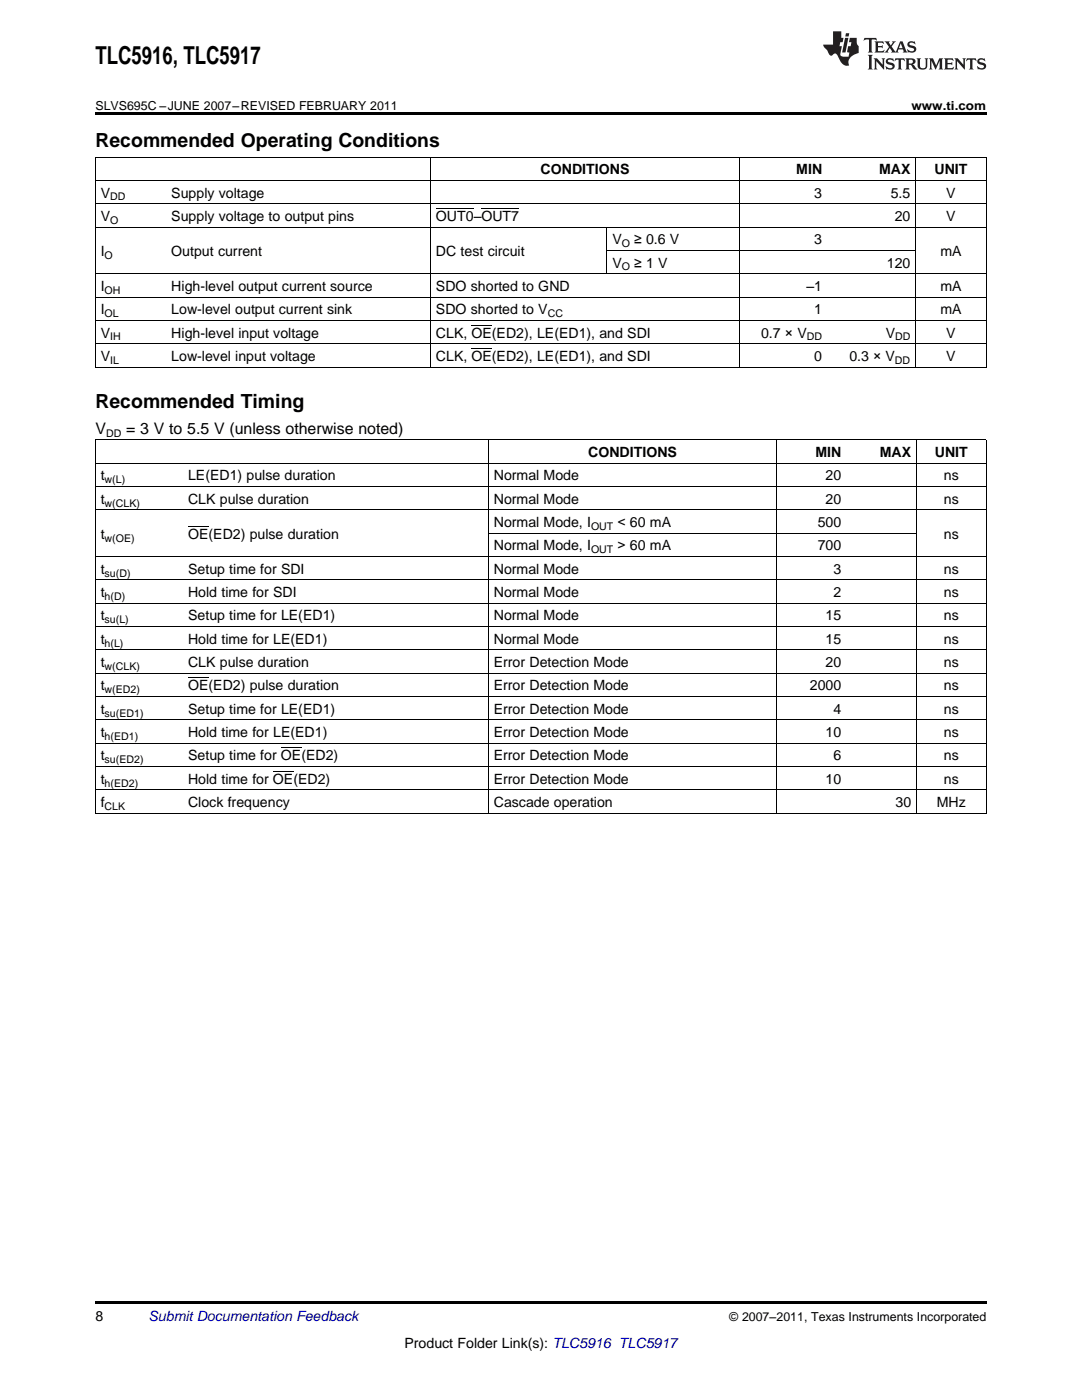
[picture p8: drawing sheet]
<svg xmlns="http://www.w3.org/2000/svg" width="216mm" height="279mm" viewBox="0 0 216 279" stroke-linecap="round" stroke-linejoin="round" font-family="sans-serif">
<defs><g id="words">
<text font-size="4.9" x="19" y="12.8">TLC5916, TLC5917</text>
<g font-size="3.9">
<text x="19" y="29.3">Recommended Operating Conditions</text>
<text x="19" y="81.4">Recommended Timing</text>
</g>
<g font-size="3.2">
<text x="19" y="86.6">V</text>
<text x="25.2" y="86.6">= 3 V to 5.5 V (unless otherwise noted)</text>
</g>
<g font-size="2.8">
<text x="107.9" y="34.8">CONDITIONS</text>
<text x="158.9" y="34.8">MIN</text>
<text x="175.4" y="34.8">MAX</text>
<text x="186.5" y="34.8">UNIT</text>
<text x="20.1" y="39.4">V</text>
<text x="34.2" y="39.4">Supply voltage</text>
<text x="162.5" y="39.4">3</text>
<text x="177.7" y="39.4">5.5</text>
<text x="188.8" y="39.4">V</text>
<text x="20.1" y="44.1">V</text>
<text x="34.2" y="44.1">Supply voltage to output pins</text>
<text x="87" y="44.1">OUT0–OUT7</text>
<text x="178.5" y="44.1">20</text>
<text x="188.8" y="44.1">V</text>
<text x="20.1" y="51.1">I</text>
<text x="34.2" y="51.1">Output current</text>
<text x="87" y="51.1">DC test circuit</text>
<text x="122.2" y="48.8">V</text>
<text x="122.2" y="53.4">V</text>
<text x="126.5" y="48.8">≥ 0.6 V</text>
<text x="126.5" y="53.4">≥ 1 V</text>
<text x="162.5" y="48.8">3</text>
<text x="177" y="53.4">120</text>
<text x="187.6" y="51.1">mA</text>
<text x="20.1" y="58.1">I</text>
<text x="34.2" y="58.1">High-level output current source</text>
<text x="87" y="58.1">SDO shorted to GND</text>
<text x="160.9" y="58.1">–1</text>
<text x="187.6" y="58.1">mA</text>
<text x="20.1" y="62.7">I</text>
<text x="34.2" y="62.7">Low-level output current sink</text>
<text x="87" y="62.7">SDO shorted to V</text>
<text x="162.5" y="62.7">1</text>
<text x="187.6" y="62.7">mA</text>
<text x="20.1" y="67.4">V</text>
<text x="34.2" y="67.4">High-level input voltage</text>
<text x="87" y="67.4">CLK, OE(ED2), LE(ED1), and SDI</text>
<text x="151.9" y="67.4">0.7 × V</text>
<text x="176.7" y="67.4">V</text>
<text x="188.8" y="67.4">V</text>
<text x="20.1" y="72">V</text>
<text x="34.2" y="72">Low-level input voltage</text>
<text x="87" y="72">CLK, OE(ED2), LE(ED1), and SDI</text>
<text x="162.5" y="72">0</text>
<text x="169.5" y="72">0.3 × V</text>
<text x="188.8" y="72">V</text>
<text x="20.1" y="95.9">t</text>
<text x="37.5" y="95.9">LE(ED1) pulse duration</text>
<text x="98.5" y="95.9">Normal Mode</text>
<text x="117.4" y="91.2">CONDITIONS</text>
<text x="162.7" y="91.2">MIN</text>
<text x="164.7" y="95.9">20</text>
<text x="175.5" y="91.2">MAX</text>
<text x="186.5" y="91.2">UNIT</text>
<text x="188.3" y="95.9">ns</text>
<text x="20.1" y="100.5">t</text>
<text x="37.5" y="100.5">CLK pulse duration</text>
<text x="98.5" y="100.5">Normal Mode</text>
<text x="164.7" y="100.5">20</text>
<text x="188.3" y="100.5">ns</text>
<text x="20.1" y="107.5">t</text>
<text x="37.5" y="107.5">OE(ED2) pulse duration</text>
<text x="98.5" y="105.2">Normal Mode, I</text>
<text x="123.2" y="105.2">&lt; 60 mA</text>
<text x="163.2" y="105.2">500</text>
<text x="188.3" y="107.5">ns</text>
<text x="98.5" y="109.9">Normal Mode, I</text>
<text x="123.2" y="109.9">&gt; 60 mA</text>
<text x="163.2" y="109.9">700</text>
<text x="20.1" y="114.5">t</text>
<text x="20.1" y="119.2">t</text>
<text x="37.5" y="114.5">Setup time for SDI</text>
<text x="37.5" y="119.2">Hold time for SDI</text>
<text x="98.5" y="114.5">Normal Mode</text>
<text x="98.5" y="119.2">Normal Mode</text>
<text x="166.3" y="114.5">3</text>
<text x="166.3" y="119.2">2</text>
<text x="188.3" y="114.5">ns</text>
<text x="188.3" y="119.2">ns</text>
<text x="20.1" y="123.8">t</text>
<text x="37.5" y="123.8">Setup time for LE(ED1)</text>
<text x="98.5" y="123.8">Normal Mode</text>
<text x="164.7" y="123.8">15</text>
<text x="188.3" y="123.8">ns</text>
<text x="20.1" y="128.5">t</text>
<text x="37.5" y="128.5">Hold time for LE(ED1)</text>
<text x="98.5" y="128.5">Normal Mode</text>
<text x="164.7" y="128.5">15</text>
<text x="188.3" y="128.5">ns</text>
<text x="20.1" y="133.1">t</text>
<text x="20.1" y="137.8">t</text>
<text x="37.5" y="133.1">CLK pulse duration</text>
<text x="37.5" y="137.8">OE(ED2) pulse duration</text>
<text x="98.5" y="133.1">Error Detection Mode</text>
<text x="98.5" y="137.8">Error Detection Mode</text>
<text x="161.6" y="137.8">2000</text>
<text x="164.7" y="133.1">20</text>
<text x="188.3" y="133.1">ns</text>
<text x="188.3" y="137.8">ns</text>
<text x="20.1" y="142.5">t</text>
<text x="37.5" y="142.5">Setup time for LE(ED1)</text>
<text x="98.5" y="142.5">Error Detection Mode</text>
<text x="166.3" y="142.5">4</text>
<text x="188.3" y="142.5">ns</text>
<text x="20.1" y="147.1">t</text>
<text x="37.5" y="147.1">Hold time for LE(ED1)</text>
<text x="98.5" y="147.1">Error Detection Mode</text>
<text x="164.7" y="147.1">10</text>
<text x="188.3" y="147.1">ns</text>
<text x="20.1" y="151.8">t</text>
<text x="37.5" y="151.8">Setup time for OE(ED2)</text>
<text x="98.5" y="151.8">Error Detection Mode</text>
<text x="166.3" y="151.8">6</text>
<text x="188.3" y="151.8">ns</text>
<text x="20.1" y="156.4">t</text>
<text x="20.1" y="161.1">f</text>
<text x="37.5" y="156.4">Hold time for OE(ED2)</text>
<text x="37.5" y="161.1">Clock frequency</text>
<text x="98.5" y="156.4">Error Detection Mode</text>
<text x="98.5" y="161.1">Cascade operation</text>
<text x="164.7" y="156.4">10</text>
<text x="178.7" y="161.1">30</text>
<text x="186.9" y="161.1">MHz</text>
<text x="188.3" y="156.4">ns</text>
<text x="19" y="263.6">8</text>
<text x="80.7" y="269">Product Folder Link(s): TLC5916 TLC5917</text>
</g>
<text font-size="2.8" fill="#0000c8" x="29.6" y="263.6">Submit Documentation Feedback</text>
<g font-size="2.5">
<text x="19" y="21.9">SLVS695C –JUNE 2007–REVISED FEBRUARY 2011</text>
<text x="181.9" y="21.9">www.ti.com</text>
<text x="145.5" y="263.6">© 2007–2011, Texas Instruments Incorporated</text>
</g>
<g font-size="2.1">
<text x="22" y="40">DD</text>
<text x="22" y="44.7">O</text>
<text x="20.9" y="51.6">O</text>
<text x="124.1" y="49.3">O</text>
<text x="124.1" y="54">O</text>
<text x="20.9" y="58.6">OH</text>
<text x="20.9" y="63.3">OL</text>
<text x="109.3" y="63.3">CC</text>
<text x="22" y="67.9">IH</text>
<text x="161" y="67.9">DD</text>
<text x="178.6" y="67.9">DD</text>
<text x="22" y="72.6">IL</text>
<text x="178.6" y="72.6">DD</text>
<text x="21.2" y="87.2">DD</text>
<text x="20.9" y="96.4">w(L)</text>
<text x="20.9" y="101.1">w(CLK)</text>
<text x="117.9" y="105.8">OUT</text>
<text x="20.9" y="108.1">w(OE)</text>
<text x="117.9" y="110.4">OUT</text>
<text x="20.9" y="115.1">su(D)</text>
<text x="20.9" y="119.7">h(D)</text>
<text x="20.9" y="124.4">su(L)</text>
<text x="20.9" y="129">h(L)</text>
<text x="20.9" y="133.7">w(CLK)</text>
<text x="20.9" y="138.4">w(ED2)</text>
<text x="20.9" y="143">su(ED1)</text>
<text x="20.9" y="147.7">h(ED1)</text>
<text x="20.9" y="152.3">su(ED2)</text>
<text x="20.9" y="157">h(ED2)</text>
<text x="20.9" y="161.6">CLK</text>
</g>
</g></defs>
<g fill="#231f20">
<path d="M172.5 7.6l-.1 .5 .4-.2h.6v.1v2.1l-.2 .4h.9l-.2-.4v-2.1l.1-.1h.5l.5 .2-.2-.5zM174.5 8.3l.2 .3v1.5l-.2 .4h1.8l.2-.6a1.04 1.04 0 0 1-1.3 .2v-.7h.6l.3 .2v-.6l-.3 .2h-.6v-.6l.8-.1 .4 .3-.2-.5zM176.5 8.3l.9 1.1-.9 1.1h.8l-.2-.2 .4-.7 .5 .7-.2 .2h1.5l-.2-.2 .2-.4h.9l.1 .4-.2 .2h1l-.3-.3-.7-1.9h-.5l-.9 2-.8-1 .9-1h-.8l.1 .3-.4 .5-.3-.6 .1-.2zM179.7 8.6l.4 1h-.7zM181.3 8.4a.63 .63 0 0 0-.2 .7 .63 .63 0 0 0 .6 .4l.6 .2 .1 .2a.75 .75 0 0 1-.7 .4 .75 .75 0 0 1-.6-.5l.1 .7 .1-.1a1.11 1.11 0 0 0 1.5-.6 1.13 1.13 0 0 0-1.2-.8l-.1-.4a1.04 1.04 0 0 1 1.2 .2l-.2-.5-.2 .1-.4-.2zM173.2 10.9l.2 .4v2.2l-.2 .4h1l-.3-.4v-2.2l.3-.4zM174.3 11.6l.3 .4v1.5l-.3 .4h.8l-.2-.4v-1.3l1.5 1.7v-1.9l.2-.4h-.7l.2 .4v.9l-1.1-1.3zM177 11.8a.62 .62 0 0 0-.2 .7 .62 .62 0 0 0 .6 .4l.6 .1 .1 .3a.76 .76 0 0 1-.7 .3 .76 .76 0 0 1-.7-.4l.2 .7 .1-.1a1.11 1.11 0 0 0 1.5-.6 1.13 1.13 0 0 0-1.2-.8l-.1-.4a1.04 1.04 0 0 1 1.2 .2l-.2-.6-.2 .1-.5-.1zM178.7 11.6l-.2 .6a.61 .61 0 0 1 .8-.3v1.6l-.2 .4h.9l-.2-.4v-1.6a.63 .63 0 0 1 .7 .3l-.1-.6zM180.6 11.6l.3 .4v1.5l-.3 .4h1l-.2-.2-.1-.8 .6 .2a.76 .76 0 0 0 1.2 .7l-1-1a.58 .58 0 0 0 .6-.5 .58 .58 0 0 0-.5-.6zM181.4 11.9h.1a.45 .45 0 0 1 .5 .1 .45 .45 0 0 1 .1 .5l-.8 .2zM182.9 11.6l.2 .2a2.17 2.17 0 0 0 .3 1.9 .99 .99 0 0 0 1.6-.6v-1.1l.2-.4h-.7l.2 .2a1.92 1.92 0 0 1-.2 1.8 .6 .6 0 0 1-.9-.5v-1.1l.2-.4zM185.4 11.6l.2 .4v1.5l-.2 .4h.7l-.2-.4v-1.4l.8 1.8 .8-1.8v1.4l-.2 .4h.9l-.2-.4v-1.5l.2-.4h-.8l-.6 1.5-.6-1.5zM188.4 11.6l.2 .4v1.5l-.2 .4h1.8l.1-.6a1.04 1.04 0 0 1-1.2 .1v-.6h.5l.4 .2v-.6l-.4 .2h-.5v-.7h.8l.3 .3-.1-.6zM190.5 11.6l.2 .4v1.5l-.2 .4h.7l-.2-.4v-1.3l1.5 1.7v-1.9l.2-.4h-.7l.2 .4v.9l-1.1-1.3zM192.9 11.6l-.1 .6a.61 .61 0 0 1 .7-.3l.1 1.6-.3 .4h1l-.3-.4 .1-1.6a.63 .63 0 0 1 .7 .3l-.1-.6zM195.2 11.8a.62 .62 0 0 0-.2 .7 .62 .62 0 0 0 .6 .4l.6 .1 .1 .3a.76 .76 0 0 1-.7 .3 .76 .76 0 0 1-.6-.4l.1 .7 .1-.1a1.11 1.11 0 0 0 1.6-.6 1.13 1.13 0 0 0-1.3-.8l-.1-.4a1.04 1.04 0 0 1 1.2 .2l-.1-.6-.2 .1-.5-.1z"/>
<path d="M166.2 6.3v2.6h-1.9v.4l.8 .9a.91 .91 0 0 0 1 .8 .56 .56 0 0 1 .5-.3 .56 .56 0 0 1 .5 .3l.4 .8a1.53 1.53 0 0 0 1.9 1.2 1.54 1.54 0 0 1 1-2.1l.9-.3v-1.4a1.52 1.52 0 0 1-.4-1.6h-1.3l-.2 .8h.5l-.2 .8h-.5l-.1 1v.2l.4 .1-.2 .8a1.93 1.93 0 0 1-1.6-.3l.3-1.8h-.5l.2-.8h.4l.2-.8h-.4v-1.3zM168.6 7.6l-.6 2.9h.7l.6-2.9zM168.8 6.6l-.1 .7h.6l.2-.7z"/>
</g>
<path d="M19 22.5h177.8v.5h-177.8zM19 259.7h177.8v.5h-177.8z" fill="#000"/>
<g fill="none" stroke="#000" stroke-width=".2">
<path d="M19 36h177.8M19 31.3h177.8M19.1 31.4v41.9M85.9 31.4v41.9M147.5 31.4v41.9M182.7 31.4v41.9M196.8 31.4v41.9M19 59.3h177.8M19 54.6h177.8M19 45.3h177.8M19 40.7h177.8M87 41.6h7.5"/>
<path d="M96.1 41.6h7.5M121.1 45.4v9.3M121.1 50h61.6M19 73.3h177.8M19 68.6h177.8M19 63.9h177.8M94.1 69.6h4M94.1 64.9h4M19 97.1h177.8M19 92.4h177.8M19 87.8h177.8M19.1 87.8v74.5"/>
<path d="M97.4 87.8v74.5M155 87.8v74.5M182.8 87.8v74.5M196.8 87.8v74.5M19 115.7h177.8M19 111.1h177.8M19 101.8h177.8M37.5 105h4.1M97.5 106.4h85.4M19 139h177.8M19 134.4h177.8M19 129.7h177.8"/>
<path d="M19 125h177.8M19 120.4h177.8M37.5 135.3h4.1M19 157.6h177.8M19 153h177.8M19 148.3h177.8M19 143.7h177.8M54.5 153.9h4M56.1 149.3h4M19 162.3h177.8"/>
</g>
<use href="#words"/>
</svg>
